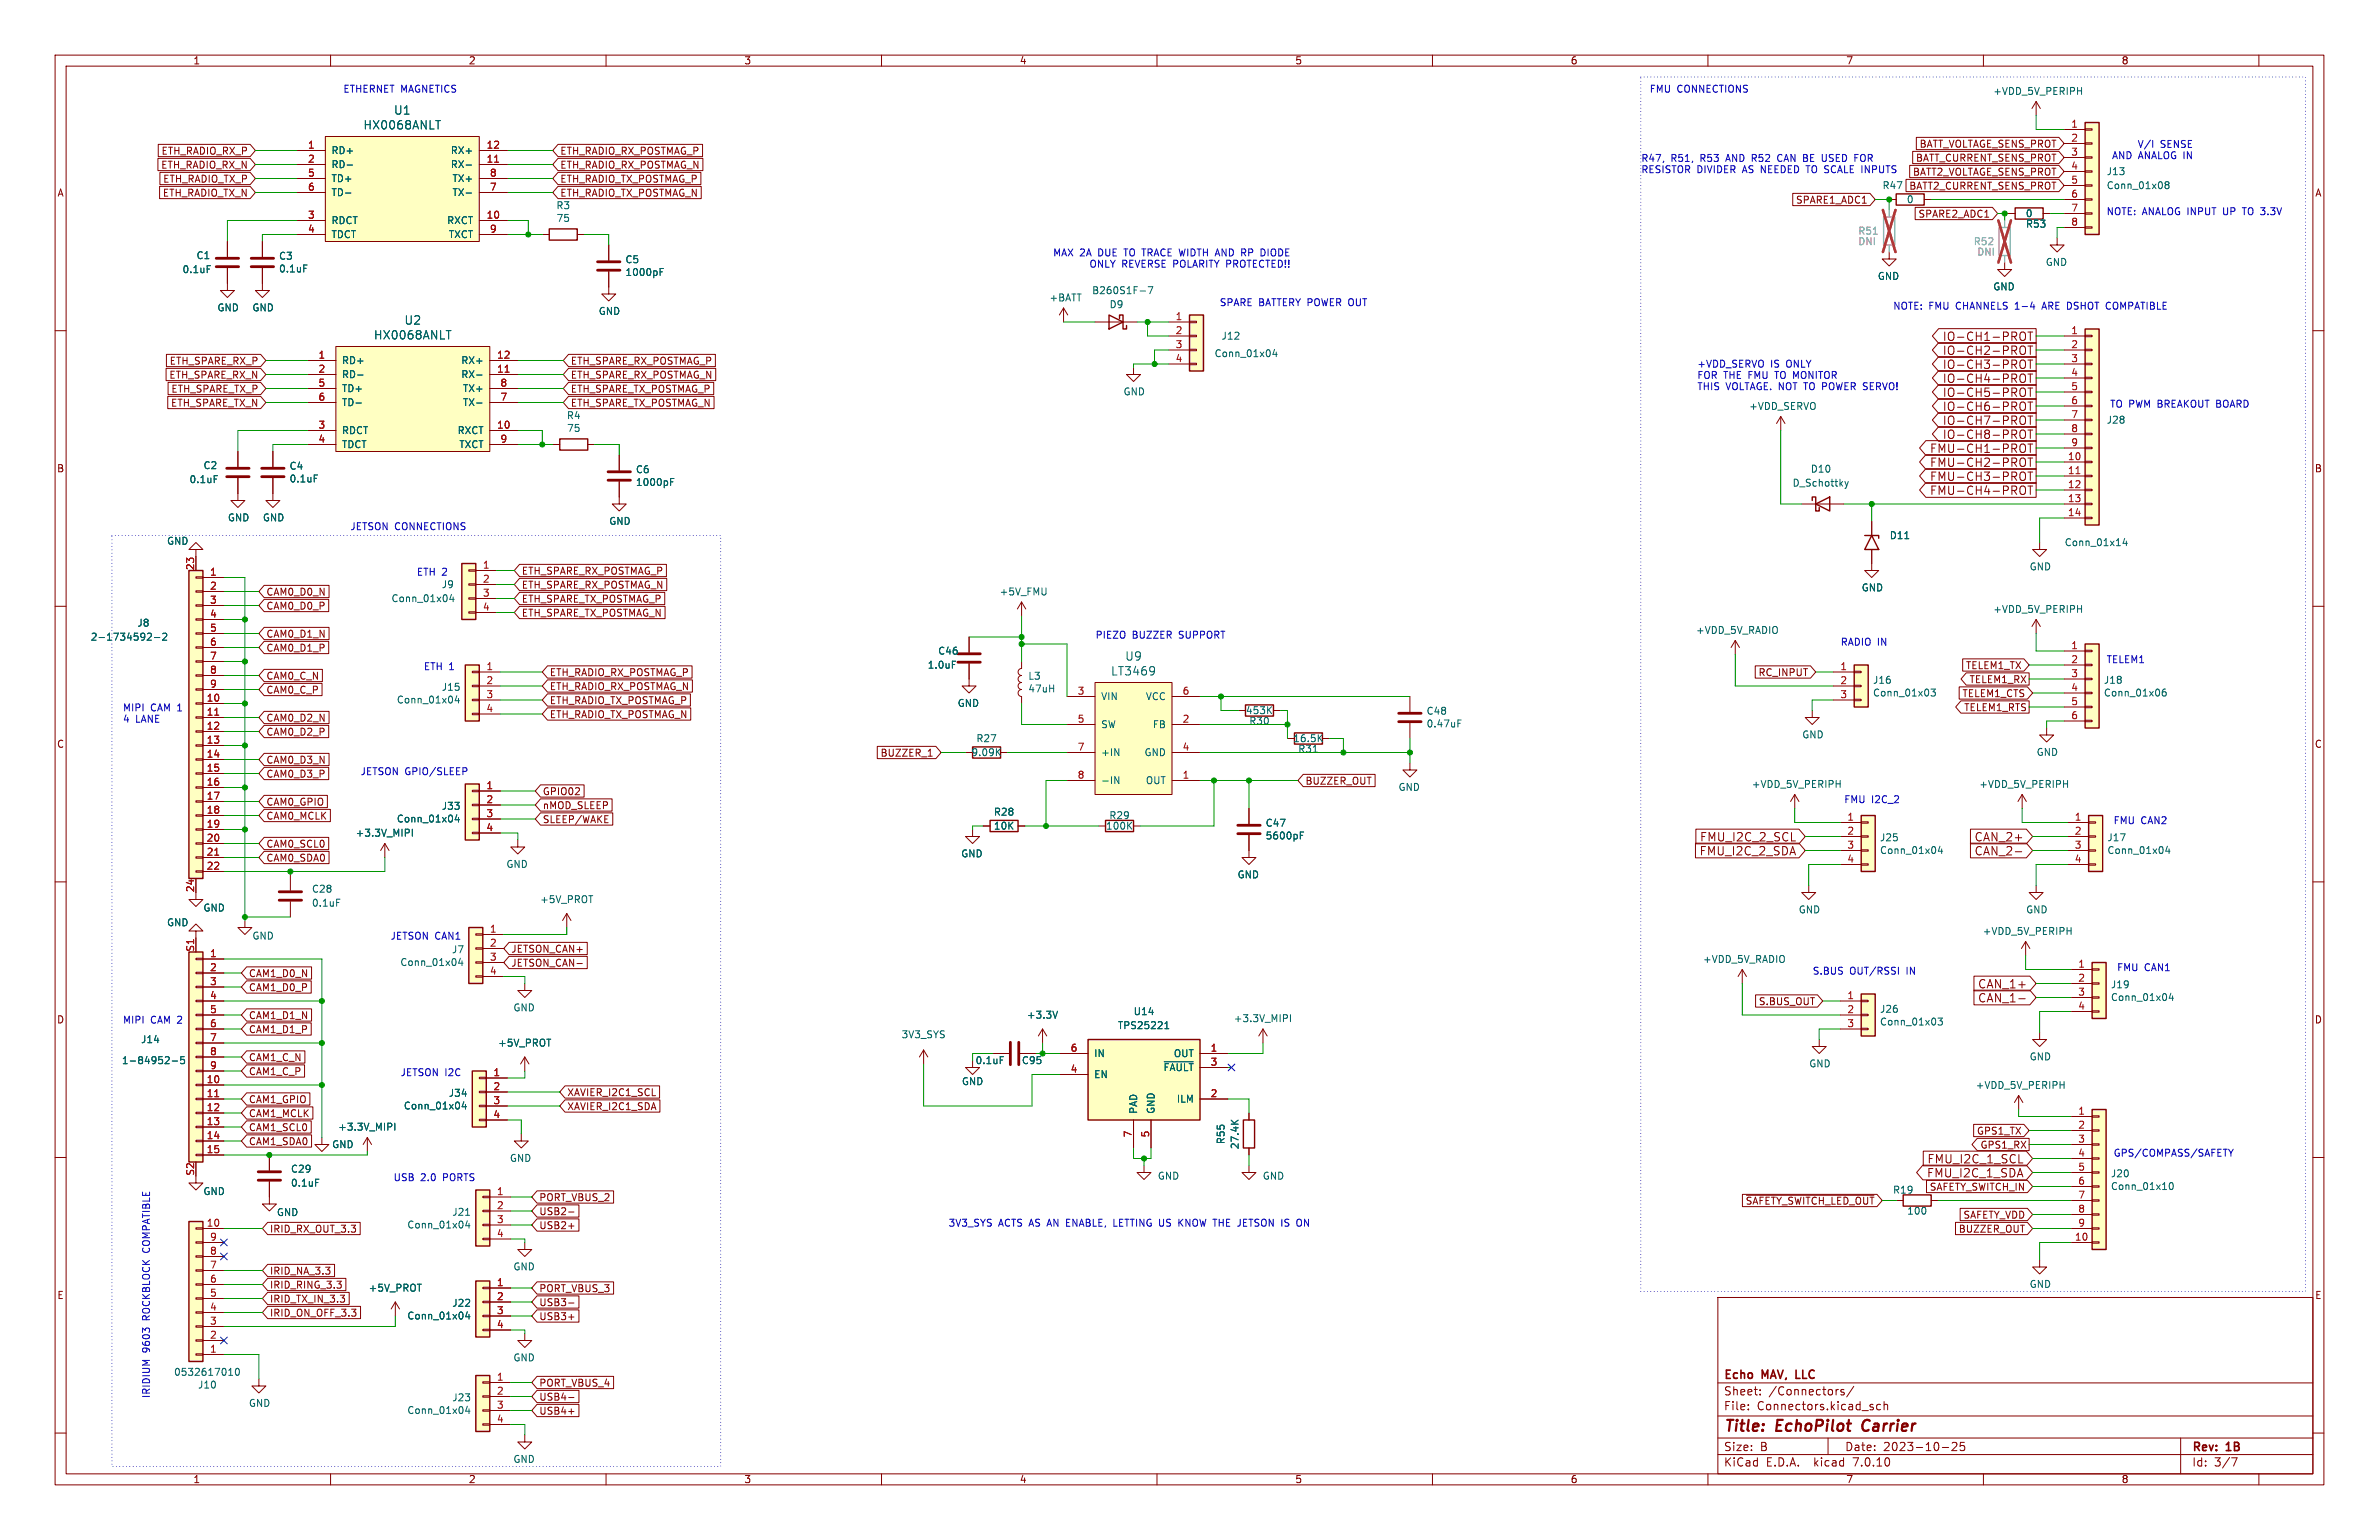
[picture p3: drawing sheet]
<svg xmlns="http://www.w3.org/2000/svg" width="432mm" height="279mm" viewBox="0 0 432 279" stroke-linecap="round" stroke-linejoin="round" font-family="sans-serif">
<defs><g id="words">
<g font-size="2.8" fill="#840000">
<text x="312.8" y="260.3">Title:</text>
<text x="322.5" y="260.3">EchoPilot</text>
<text x="338.9" y="260.3">Carrier</text>
</g>
<g font-size="2.1" fill="#006464">
<text x="65.9" y="23.7">HX0068ANLT</text>
<text x="71.4" y="21">U1</text>
<text x="73.3" y="59.1">U2</text>
<text x="67.8" y="61.8">HX0068ANLT</text>
<text x="201.6" y="122.8">LT3469</text>
<text x="204.1" y="120.1">U9</text>
</g>
<g font-size="2.1" fill="#840000">
<text x="352.6" y="62.1">IO-CH1-PROT</text>
<text x="352.6" y="64.6">IO-CH2-PROT</text>
<text x="352.6" y="67.1">IO-CH3-PROT</text>
<text x="352.6" y="69.7">IO-CH4-PROT</text>
<text x="352.6" y="74.8">IO-CH6-PROT</text>
<text x="352.6" y="72.2">IO-CH5-PROT</text>
<text x="352.6" y="77.3">IO-CH7-PROT</text>
<text x="350.2" y="82.4">FMU-CH1-PROT</text>
<text x="352.6" y="79.8">IO-CH8-PROT</text>
<text x="350.2" y="84.9">FMU-CH2-PROT</text>
<text x="350.2" y="87.5">FMU-CH3-PROT</text>
<text x="350.2" y="90">FMU-CH4-PROT</text>
<text x="308.4" y="155.4">FMU_I2C_2_SDA</text>
<text x="308.5" y="152.9">FMU_I2C_2_SCL</text>
<text x="358.3" y="152.9">CAN_2+</text>
<text x="358.3" y="155.4">CAN_2-</text>
<text x="359" y="179.5">CAN_1+</text>
<text x="359" y="182.1">CAN_1-</text>
<text x="349.7" y="213.8">FMU_I2C_1_SDA</text>
<text x="349.8" y="211.3">FMU_I2C_1_SCL</text>
<text x="312.8" y="250.6">Echo</text>
<text x="319.9" y="250.6">MAV,</text>
<text x="326.6" y="250.6">LLC</text>
<text x="312.8" y="256.1">File:</text>
<text x="312.8" y="253.4">Sheet:</text>
<text x="318.9" y="256.1">Connectors.kicad_sch</text>
<text x="321" y="253.4">/Connectors/</text>
<text x="312.8" y="263.5">Size:</text>
<text x="319.5" y="263.5">B</text>
<text x="334.8" y="263.5">Date:</text>
<text x="341.8" y="263.5">2023-10-25</text>
<text x="397.8" y="263.7">Rev:</text>
<text x="404.2" y="263.7">1B</text>
<text x="312.8" y="266.3">KiCad</text>
<text x="320.5" y="266.3">E.D.A.</text>
<text x="329.4" y="266.3">kicad</text>
<text x="336.6" y="266.3">7.0.10</text>
<text x="397.8" y="266.3">Id:</text>
<text x="401.9" y="266.3">3/7</text>
</g>
<g font-size="1.8" fill="#840000">
<text x="35" y="11.9">1</text>
<text x="85" y="11.9">2</text>
<text x="135" y="11.9">3</text>
<text x="185" y="11.9">4</text>
<text x="235" y="11.9">5</text>
<text x="285" y="11.9">6</text>
<text x="335" y="11.9">7</text>
<text x="385" y="11.9">8</text>
<text x="29.2" y="28.3">ETH_RADIO_RX_P</text>
<text x="101.6" y="28.3">ETH_RADIO_RX_POSTMAG_P</text>
<text x="347.7" y="29.5">BATT_CURRENT_SENS_PROT</text>
<text x="348.3" y="27">BATT_VOLTAGE_SENS_PROT</text>
<text x="10.3" y="35.9">A</text>
<text x="29.2" y="30.8">ETH_RADIO_RX_N</text>
<text x="29.5" y="35.9">ETH_RADIO_TX_N</text>
<text x="29.5" y="33.3">ETH_RADIO_TX_P</text>
<text x="101.6" y="33.3">ETH_RADIO_TX_POSTMAG_P</text>
<text x="101.6" y="35.9">ETH_RADIO_TX_POSTMAG_N</text>
<text x="101.6" y="30.8">ETH_RADIO_RX_POSTMAG_N</text>
<text x="346.4" y="34.6">BATT2_CURRENT_SENS_PROT</text>
<text x="347.1" y="32.1">BATT2_VOLTAGE_SENS_PROT</text>
<text x="420.1" y="35.9">A</text>
<text x="325.9" y="37.1">SPARE1_ADC1</text>
<text x="348.1" y="39.7">SPARE2_ADC1</text>
<text x="30.6" y="68.9">ETH_SPARE_RX_N</text>
<text x="30.7" y="66.4">ETH_SPARE_RX_P</text>
<text x="31" y="71.4">ETH_SPARE_TX_P</text>
<text x="103.5" y="66.4">ETH_SPARE_RX_POSTMAG_P</text>
<text x="103.5" y="71.4">ETH_SPARE_TX_POSTMAG_P</text>
<text x="103.5" y="68.9">ETH_SPARE_RX_POSTMAG_N</text>
<text x="30.9" y="74">ETH_SPARE_TX_N</text>
<text x="103.5" y="74">ETH_SPARE_TX_POSTMAG_N</text>
<text x="10.3" y="85.9">B</text>
<text x="420.1" y="85.9">B</text>
<text x="94.6" y="107">ETH_SPARE_RX_POSTMAG_N</text>
<text x="94.6" y="104.5">ETH_SPARE_RX_POSTMAG_P</text>
<text x="48.3" y="108.3">CAM0_D0_N</text>
<text x="48.3" y="110.8">CAM0_D0_P</text>
<text x="94.6" y="112.1">ETH_SPARE_TX_POSTMAG_N</text>
<text x="94.6" y="109.5">ETH_SPARE_TX_POSTMAG_P</text>
<text x="48.3" y="118.4">CAM0_D1_P</text>
<text x="48.3" y="115.9">CAM0_D1_N</text>
<text x="48.3" y="123.5">CAM0_C_N</text>
<text x="99.7" y="122.9">ETH_RADIO_RX_POSTMAG_P</text>
<text x="99.7" y="125.4">ETH_RADIO_RX_POSTMAG_N</text>
<text x="319.1" y="122.9">RC_INPUT</text>
<text x="356.7" y="121.6">TELEM1_TX</text>
<text x="357.4" y="124.1">TELEM1_RX</text>
<text x="48.3" y="131.1">CAM0_D2_N</text>
<text x="48.3" y="126">CAM0_C_P</text>
<text x="99.7" y="128">ETH_RADIO_TX_POSTMAG_P</text>
<text x="99.7" y="130.5">ETH_RADIO_TX_POSTMAG_N</text>
<text x="356.1" y="126.7">TELEM1_CTS</text>
<text x="356.4" y="129.2">TELEM1_RTS</text>
<text x="10.3" y="135.9">C</text>
<text x="48.3" y="133.7">CAM0_D2_P</text>
<text x="159.7" y="137.5">BUZZER_1</text>
<text x="420.1" y="135.9">C</text>
<text x="48.3" y="141.3">CAM0_D3_P</text>
<text x="48.3" y="138.7">CAM0_D3_N</text>
<text x="236.9" y="142.6">BUZZER_OUT</text>
<text x="48.3" y="146.4">CAM0_GPIO</text>
<text x="48.3" y="148.9">CAM0_MCLK</text>
<text x="98.4" y="149.5">SLEEP/WAKE</text>
<text x="98.4" y="147">nMOD_SLEEP</text>
<text x="98.4" y="144.5">GPIO02</text>
<text x="48.3" y="154">CAM0_SCL0</text>
<text x="48.3" y="156.5">CAM0_SDA0</text>
<text x="92.7" y="173">JETSON_CAN+</text>
<text x="45.1" y="177.5">CAM1_D0_N</text>
<text x="92.7" y="175.6">JETSON_CAN-</text>
<text x="10.3" y="185.9">D</text>
<text x="45.1" y="185.1">CAM1_D1_N</text>
<text x="45.1" y="180">CAM1_D0_P</text>
<text x="319.1" y="182.6">S.BUS_OUT</text>
<text x="420.1" y="185.9">D</text>
<text x="45.1" y="187.6">CAM1_D1_P</text>
<text x="45.1" y="192.7">CAM1_C_N</text>
<text x="45.1" y="195.3">CAM1_C_P</text>
<text x="45.1" y="202.9">CAM1_MCLK</text>
<text x="45.1" y="200.3">CAM1_GPIO</text>
<text x="102.9" y="201.6">XAVIER_I2C1_SDA</text>
<text x="102.9" y="199.1">XAVIER_I2C1_SCL</text>
<text x="45.1" y="208">CAM1_SDA0</text>
<text x="45.1" y="205.4">CAM1_SCL0</text>
<text x="358.7" y="206.1">GPS1_TX</text>
<text x="359.4" y="208.6">GPS1_RX</text>
<text x="97.8" y="220.7">USB2-</text>
<text x="97.8" y="218.1">PORT_VBUS_2</text>
<text x="316.8" y="218.8">~{SAFETY_SWITCH_LED_OUT}</text>
<text x="350.2" y="216.2">SAFETY_SWITCH_IN</text>
<text x="356.3" y="221.3">SAFETY_VDD</text>
<text x="48.9" y="223.8">IRID_RX_OUT_3.3</text>
<text x="97.8" y="223.2">USB2+</text>
<text x="355.4" y="223.8">BUZZER_OUT</text>
<text x="48.9" y="231.5">IRID_NA_3.3</text>
<text x="48.9" y="234">IRID_RING_3.3</text>
<text x="10.3" y="235.9">E</text>
<text x="48.9" y="236.5">IRID_TX_IN_3.3</text>
<text x="48.9" y="239.1">IRID_ON_OFF_3.3</text>
<text x="97.8" y="239.7">USB3+</text>
<text x="97.8" y="237.2">USB3-</text>
<text x="97.8" y="234.6">PORT_VBUS_3</text>
<text x="420.1" y="235.9">E</text>
<text x="97.8" y="251.8">PORT_VBUS_4</text>
<text x="97.8" y="254.3">USB4-</text>
<text x="97.8" y="256.9">USB4+</text>
<text x="35" y="269.3">1</text>
<text x="85" y="269.3">2</text>
<text x="135" y="269.3">3</text>
<text x="185" y="269.3">4</text>
<text x="235" y="269.3">5</text>
<text x="285" y="269.3">6</text>
<text x="335" y="269.3">7</text>
<text x="385" y="269.3">8</text>
</g>
<g font-size="1.8" fill="#0000c2">
<text x="62.2" y="16.9">ETHERNET MAGNETICS</text>
<text x="299.3" y="16.9">FMU CONNECTIONS</text>
<text x="297.8" y="29.5">R47,</text>
<text x="303.3" y="29.5">R51,</text>
<text x="308.7" y="29.5">R53</text>
<text x="313.6" y="29.5">AND R52</text>
<text x="323.3" y="29.5">CAN BE USED FOR</text>
<text x="383.2" y="29">AND ANALOG IN</text>
<text x="387.9" y="26.9">V/I</text>
<text x="392.1" y="26.9">SENSE</text>
<text x="297.8" y="31.5">RESISTOR DIVIDER</text>
<text x="316.4" y="31.5">AS NEEDED TO SCALE INPUTS</text>
<text x="382.3" y="39.1">NOTE: ANALOG INPUT</text>
<text x="403.8" y="39.1">UP</text>
<text x="407.6" y="39.1">TO 3.3V</text>
<text x="191.1" y="46.6">MAX 2A</text>
<text x="199.4" y="46.6">DUE TO TRACE WIDTH AND RP</text>
<text x="230.1" y="46.6">DIODE</text>
<text x="197.6" y="48.6">ONLY REVERSE POLARITY PROTECTED!!</text>
<text x="221.3" y="55.6">SPARE BATTERY POWER OUT</text>
<text x="343.5" y="56.3">NOTE: FMU CHANNELS</text>
<text x="366" y="56.3">1-4</text>
<text x="371.2" y="56.3">ARE DSHOT COMPATIBLE</text>
<text x="308" y="66.8">+VDD_SERVO</text>
<text x="308" y="68.8">FOR THE FMU TO MONITOR</text>
<text x="308" y="70.9">THIS</text>
<text x="313.3" y="70.9">VOLTAGE. NOT TO POWER SERVO!</text>
<text x="321.4" y="66.8">IS</text>
<text x="324.3" y="66.8">ONLY</text>
<text x="382.9" y="74">TO PWM BREAKOUT BOARD</text>
<text x="63.5" y="96.3">JETSON CONNECTIONS</text>
<text x="75.6" y="104.5">ETH 2</text>
<text x="198.8" y="116">PIEZO</text>
<text x="205.5" y="116">BUZZER</text>
<text x="214.1" y="116">SUPPORT</text>
<text x="334" y="117.2">RADIO IN</text>
<text x="76.8" y="121.7">ETH 1</text>
<text x="382.3" y="120.4">TELEM1</text>
<text x="22.2" y="129.2">MIPI</text>
<text x="22.2" y="131.2">4</text>
<text x="24.6" y="131.2">LANE</text>
<text x="27.3" y="129.2">CAM 1</text>
<text x="65.4" y="140.7">JETSON GPIO/SLEEP</text>
<text x="334.6" y="145.8">FMU I2C_2</text>
<text x="383.5" y="149.6">FMU CAN2</text>
<text x="70.8" y="170.6">JETSON CAN1</text>
<text x="328.9" y="176.9">S.BUS</text>
<text x="335.7" y="176.9">OUT/RSSI</text>
<text x="346.1" y="176.9">IN</text>
<text x="384.2" y="176.3">FMU CAN1</text>
<text x="22.2" y="185.8">MIPI</text>
<text x="27.3" y="185.8">CAM 2</text>
<text x="72.6" y="195.3">JETSON I2C</text>
<text x="383.5" y="209.9">GPS/COMPASS/SAFETY</text>
<text x="71.3" y="214.4">USB</text>
<text x="76.3" y="214.4">2.0</text>
<text x="80.5" y="214.4">PORTS</text>
<text x="27.3" y="227" transform="rotate(-90 27.3 227)">COMPATIBLE</text>
<text x="172.1" y="222.6">3V3_SYS</text>
<text x="181.2" y="222.6">ACTS AS AN ENABLE,</text>
<text x="202.8" y="222.6">LETTING US</text>
<text x="215" y="222.6">KNOW THE JETSON IS</text>
<text x="237.3" y="222.6">ON</text>
<text x="27.3" y="239.4" transform="rotate(-90 27.3 239.4)">ROCKBLOCK</text>
<text x="27.3" y="245.4" transform="rotate(-90 27.3 245.4)">9603</text>
<text x="27.3" y="253.8" transform="rotate(-90 27.3 253.8)">IRIDIUM</text>
</g>
<g font-size="1.8" fill="#006464">
<text x="361.7" y="17.4">+VDD_5V_PERIPH</text>
<text x="60.1" y="28.2">RD+</text>
<text x="81.7" y="28.2">RX+</text>
<text x="60.1" y="30.7">RD-</text>
<text x="60.1" y="33.2">TD+</text>
<text x="60.1" y="35.8">TD-</text>
<text x="81.7" y="30.7">RX-</text>
<text x="82" y="35.8">TX-</text>
<text x="82" y="33.2">TX+</text>
<text x="341.6" y="34.5">R47</text>
<text x="382.3" y="32">J13</text>
<text x="382.3" y="34.5">Conn_01x08</text>
<text x="60.1" y="40.9">RDCT</text>
<text x="81.1" y="40.9">RXCT</text>
<text x="100.9" y="38.2">R3</text>
<text x="100.9" y="40.5">75</text>
<text x="346" y="37.1">0</text>
<text x="367.6" y="39.6">0</text>
<text x="367.6" y="41.5">R53</text>
<text x="35.6" y="47.2">C1</text>
<text x="50.6" y="47.3">C3</text>
<text x="60.1" y="43.4">TDCT</text>
<text x="81.4" y="43.4">TXCT</text>
<text x="113.4" y="48">C5</text>
<text x="33" y="49.8">0.1uF</text>
<text x="50.6" y="49.6">0.1uF</text>
<text x="113.4" y="50.3">1000pF</text>
<text x="198.1" y="53.6">B260S1F-7</text>
<text x="340.7" y="51">GND</text>
<text x="361.7" y="52.9">GND</text>
<text x="371.2" y="48.4">GND</text>
<text x="39.4" y="56.7">GND</text>
<text x="45.7" y="56.7">GND</text>
<text x="108.6" y="57.3">GND</text>
<text x="190.4" y="54.9">+BATT</text>
<text x="201.3" y="56.1">D9</text>
<text x="220.4" y="65">Conn_01x04</text>
<text x="221.6" y="61.8">J12</text>
<text x="62" y="66.3">RD+</text>
<text x="62" y="68.8">RD-</text>
<text x="62" y="71.3">TD+</text>
<text x="83.6" y="68.8">RX-</text>
<text x="83.6" y="66.3">RX+</text>
<text x="83.9" y="71.3">TX+</text>
<text x="203.8" y="71.9">GND</text>
<text x="62" y="73.9">TD-</text>
<text x="83.9" y="73.9">TX-</text>
<text x="102.8" y="76.3">R4</text>
<text x="317.4" y="74.6">+VDD_SERVO</text>
<text x="382.3" y="77.1">J28</text>
<text x="62" y="79">RDCT</text>
<text x="62" y="81.5">TDCT</text>
<text x="83" y="79">RXCT</text>
<text x="83.3" y="81.5">TXCT</text>
<text x="102.8" y="78.6">75</text>
<text x="34.3" y="87.9">0.1uF</text>
<text x="36.8" y="85.3">C2</text>
<text x="52.5" y="85.4">C4</text>
<text x="52.5" y="87.7">0.1uF</text>
<text x="115.3" y="86.1">C6</text>
<text x="115.3" y="88.4">1000pF</text>
<text x="325.3" y="88.5">D_Schottky</text>
<text x="328.6" y="86">D10</text>
<text x="41.3" y="94.8">GND</text>
<text x="47.6" y="94.8">GND</text>
<text x="110.5" y="95.4">GND</text>
<text x="30.2" y="99">GND</text>
<text x="342.9" y="98">D11</text>
<text x="374.7" y="99.3">Conn_01x14</text>
<text x="80.1" y="106.9">J9</text>
<text x="337.8" y="107.5">GND</text>
<text x="368.3" y="103.7">GND</text>
<text x="24.8" y="113.9">J8</text>
<text x="71" y="109.4">Conn_01x04</text>
<text x="181.3" y="108.2">+5V_FMU</text>
<text x="361.7" y="111.4">+VDD_5V_PERIPH</text>
<text x="16.4" y="116.4">2-1734592-2</text>
<text x="170.2" y="119">C46</text>
<text x="307.7" y="115.2">+VDD_5V_RADIO</text>
<text x="80.1" y="125.5">J15</text>
<text x="168.3" y="121.5">1.0uF</text>
<text x="186.5" y="125.8">47uH</text>
<text x="186.5" y="123.5">L3</text>
<text x="339.9" y="124.3">J16</text>
<text x="381.8" y="124.3">J18</text>
<text x="71.9" y="127.8">Conn_01x04</text>
<text x="173.7" y="128.4">GND</text>
<text x="199.8" y="127.2">VIN</text>
<text x="207.9" y="127.2">VCC</text>
<text x="226" y="129.8">453K</text>
<text x="226.7" y="131.7">R30</text>
<text x="258.8" y="129.9">C48</text>
<text x="339.9" y="126.6">Conn_01x03</text>
<text x="381.8" y="126.6">Conn_01x06</text>
<text x="176.2" y="137.4">9.09K</text>
<text x="177.1" y="134.8">R27</text>
<text x="199.8" y="132.3">SW</text>
<text x="199.8" y="137.4">+IN</text>
<text x="207.6" y="137.4">GND</text>
<text x="209.1" y="132.3">FB</text>
<text x="234.6" y="134.8">16.5K</text>
<text x="235.5" y="136.8">R31</text>
<text x="258.8" y="132.2">0.47uF</text>
<text x="327" y="134.2">GND</text>
<text x="369.6" y="137.3">GND</text>
<text x="199.8" y="142.5">-IN</text>
<text x="207.9" y="142.5">OUT</text>
<text x="253.7" y="143.7">GND</text>
<text x="317.9" y="143.2">+VDD_5V_PERIPH</text>
<text x="359.1" y="143.2">+VDD_5V_PERIPH</text>
<text x="71.9" y="149.4">Conn_01x04</text>
<text x="80.1" y="147.1">J33</text>
<text x="180.3" y="148.2">R28</text>
<text x="201.3" y="148.8">R29</text>
<text x="64.5" y="152">+3.3V_MIPI</text>
<text x="174.4" y="155.8">GND</text>
<text x="180.3" y="150.7">10K</text>
<text x="200.6" y="150.7">100K</text>
<text x="229.6" y="150.2">C47</text>
<text x="229.6" y="152.5">5600pF</text>
<text x="341.1" y="152.8">J25</text>
<text x="341.1" y="155.1">Conn_01x04</text>
<text x="382.4" y="152.8">J17</text>
<text x="382.4" y="155.1">Conn_01x04</text>
<text x="91.8" y="157.7">GND</text>
<text x="224.5" y="159.6">GND</text>
<text x="36.8" y="165.6">GND</text>
<text x="56.5" y="162.2">C28</text>
<text x="56.5" y="164.7">0.1uF</text>
<text x="97.9" y="164.1">+5V_PROT</text>
<text x="326.4" y="165.9">GND</text>
<text x="367.7" y="165.9">GND</text>
<text x="30.2" y="168.2">GND</text>
<text x="45.7" y="170.7">GND</text>
<text x="81.9" y="173.2">J7</text>
<text x="359.8" y="169.8">+VDD_5V_PERIPH</text>
<text x="72.6" y="175.5">Conn_01x04</text>
<text x="309" y="174.9">+VDD_5V_RADIO</text>
<text x="383" y="179.5">J19</text>
<text x="93.1" y="183.7">GND</text>
<text x="186.3" y="185">+3.3V</text>
<text x="205.7" y="184.4">U14</text>
<text x="223.8" y="185.6">+3.3V_MIPI</text>
<text x="341.1" y="183.9">J26</text>
<text x="383" y="181.8">Conn_01x04</text>
<text x="25.5" y="189.5">J14</text>
<text x="90.3" y="190.1">+5V_PROT</text>
<text x="163.5" y="188.6">3V3_SYS</text>
<text x="198.5" y="192">IN</text>
<text x="202.8" y="186.9">TPS25221</text>
<text x="213" y="192">OUT</text>
<text x="341.1" y="186.3">Conn_01x03</text>
<text x="22" y="193.3">1-84952-5</text>
<text x="174.5" y="197.1">GND</text>
<text x="177" y="193.3">0.1uF</text>
<text x="185.4" y="193.3">C95</text>
<text x="198.5" y="195.8">EN</text>
<text x="211.1" y="194.5">~{FAULT}</text>
<text x="328.3" y="193.9">GND</text>
<text x="358.5" y="197.8">+VDD_5V_PERIPH</text>
<text x="368.3" y="192.6">GND</text>
<text x="73.2" y="201.5">Conn_01x04</text>
<text x="81.4" y="199.2">J34</text>
<text x="206.6" y="202.2" transform="rotate(-90 206.6 202.2)">PAD</text>
<text x="209.8" y="202.2" transform="rotate(-90 209.8 202.2)">GND</text>
<text x="213.5" y="200.3">ILM</text>
<text x="60.2" y="208.5">GND</text>
<text x="61.3" y="205.3">+3.3V_MIPI</text>
<text x="222.5" y="207.7" transform="rotate(-90 222.5 207.7)">R55</text>
<text x="225" y="208.6" transform="rotate(-90 225 208.6)">27.4K</text>
<text x="52.7" y="213">C29</text>
<text x="52.7" y="215.5">0.1uF</text>
<text x="92.5" y="211">GND</text>
<text x="210.1" y="214.2">GND</text>
<text x="229.1" y="214.2">GND</text>
<text x="383" y="213.8">J20</text>
<text x="36.8" y="217">GND</text>
<text x="50.2" y="220.8">GND</text>
<text x="82" y="220.8">J21</text>
<text x="343.5" y="216.8">R19</text>
<text x="346.1" y="220.6">100</text>
<text x="383" y="216.1">Conn_01x10</text>
<text x="73.8" y="223.1">Conn_01x04</text>
<text x="93.1" y="230.7">GND</text>
<text x="368.3" y="233.9">GND</text>
<text x="66.8" y="234.5">+5V_PROT</text>
<text x="73.8" y="239.6">Conn_01x04</text>
<text x="82" y="237.3">J22</text>
<text x="31.5" y="249.8">0532617010</text>
<text x="93.1" y="247.2">GND</text>
<text x="35.8" y="252.1">J10</text>
<text x="45.1" y="255.4">GND</text>
<text x="73.8" y="256.7">Conn_01x04</text>
<text x="82" y="254.4">J23</text>
<text x="93.1" y="265.6">GND</text>
</g>
<g font-size="1.8" fill="#a90000">
<text x="375.8" y="23.2">1</text>
<text x="55.8" y="27.1">1</text>
<text x="55.8" y="29.6">2</text>
<text x="88.2" y="29.6">11</text>
<text x="88.2" y="27.1">12</text>
<text x="375.8" y="25.8">2</text>
<text x="375.8" y="28.3">3</text>
<text x="55.8" y="32.1">5</text>
<text x="55.8" y="34.7">6</text>
<text x="88.8" y="34.7">7</text>
<text x="88.8" y="32.1">8</text>
<text x="375.8" y="30.9">4</text>
<text x="375.8" y="33.4">5</text>
<text x="375.8" y="35.9">6</text>
<text x="55.8" y="39.8">3</text>
<text x="88.2" y="39.8">10</text>
<text x="375.8" y="38.5">7</text>
<text x="375.8" y="41">8</text>
<text x="55.8" y="42.3">4</text>
<text x="88.8" y="42.3">9</text>
<text x="213.3" y="58.2">1</text>
<text x="57.7" y="65.2">1</text>
<text x="90.1" y="65.2">12</text>
<text x="213.3" y="60.7">2</text>
<text x="213.3" y="63.2">3</text>
<text x="213.3" y="65.8">4</text>
<text x="375.8" y="60.7">1</text>
<text x="375.8" y="63.2">2</text>
<text x="375.8" y="65.8">3</text>
<text x="57.7" y="67.7">2</text>
<text x="57.7" y="70.2">5</text>
<text x="90.1" y="67.7">11</text>
<text x="90.7" y="70.2">8</text>
<text x="375.8" y="68.3">4</text>
<text x="375.8" y="70.9">5</text>
<text x="57.7" y="77.9">3</text>
<text x="57.7" y="72.8">6</text>
<text x="90.1" y="77.9">10</text>
<text x="90.7" y="72.8">7</text>
<text x="375.8" y="73.4">6</text>
<text x="375.8" y="75.9">7</text>
<text x="57.7" y="80.4">4</text>
<text x="90.7" y="80.4">9</text>
<text x="375.2" y="83.6">10</text>
<text x="375.8" y="78.5">8</text>
<text x="375.8" y="81">9</text>
<text x="375.2" y="86.1">11</text>
<text x="375.2" y="88.6">12</text>
<text x="375.2" y="91.2">13</text>
<text x="375.2" y="93.7">14</text>
<text x="35.3" y="103.5" transform="rotate(-90 35.3 103.5)">23</text>
<text x="38" y="104.5">1</text>
<text x="38" y="107.1">2</text>
<text x="87.6" y="103.3">1</text>
<text x="87.6" y="105.8">2</text>
<text x="38" y="109.6">3</text>
<text x="38" y="112.1">4</text>
<text x="87.6" y="108.3">3</text>
<text x="87.6" y="110.9">4</text>
<text x="38" y="114.7">5</text>
<text x="38" y="117.2">6</text>
<text x="38" y="119.8">7</text>
<text x="375.8" y="117.9">1</text>
<text x="38" y="122.3">8</text>
<text x="38" y="124.8">9</text>
<text x="88.2" y="121.7">1</text>
<text x="88.2" y="124.2">2</text>
<text x="333.9" y="121.7">1</text>
<text x="333.9" y="124.2">2</text>
<text x="375.8" y="120.4">2</text>
<text x="375.8" y="122.9">3</text>
<text x="375.8" y="125.5">4</text>
<text x="37.4" y="127.4">10</text>
<text x="37.4" y="129.9">11</text>
<text x="88.2" y="126.7">3</text>
<text x="88.2" y="129.3">4</text>
<text x="195.5" y="126.1">3</text>
<text x="195.5" y="131.2">5</text>
<text x="214.6" y="131.2">2</text>
<text x="214.6" y="126.1">6</text>
<text x="333.9" y="126.7">3</text>
<text x="375.8" y="128">5</text>
<text x="375.8" y="130.6">6</text>
<text x="37.4" y="132.5">12</text>
<text x="37.4" y="135">13</text>
<text x="37.4" y="137.5">14</text>
<text x="195.5" y="136.3">7</text>
<text x="214.6" y="136.3">4</text>
<text x="37.4" y="140.1">15</text>
<text x="37.4" y="142.6">16</text>
<text x="88.2" y="143.3">1</text>
<text x="195.5" y="141.4">8</text>
<text x="214.6" y="141.4">1</text>
<text x="37.4" y="145.2">17</text>
<text x="37.4" y="147.7">18</text>
<text x="88.2" y="145.8">2</text>
<text x="88.2" y="148.3">3</text>
<text x="335.2" y="149">1</text>
<text x="376.5" y="149">1</text>
<text x="37.4" y="150.2">19</text>
<text x="37.4" y="152.8">20</text>
<text x="37.4" y="155.3">21</text>
<text x="88.2" y="150.9">4</text>
<text x="335.2" y="151.5">2</text>
<text x="335.2" y="154.1">3</text>
<text x="376.5" y="151.5">2</text>
<text x="376.5" y="154.1">3</text>
<text x="35.3" y="162" transform="rotate(-90 35.3 162)">24</text>
<text x="37.4" y="157.9">22</text>
<text x="335.2" y="156.6">4</text>
<text x="376.5" y="156.6">4</text>
<text x="35.3" y="172.8" transform="rotate(-90 35.3 172.8)">S1</text>
<text x="38" y="173.7">1</text>
<text x="88.8" y="169.3">1</text>
<text x="88.8" y="171.8">2</text>
<text x="38" y="176.3">2</text>
<text x="38" y="178.8">3</text>
<text x="88.8" y="174.4">3</text>
<text x="88.8" y="176.9">4</text>
<text x="377.1" y="175.6">1</text>
<text x="377.1" y="178.2">2</text>
<text x="38" y="181.4">4</text>
<text x="38" y="183.9">5</text>
<text x="335.2" y="181.4">1</text>
<text x="335.2" y="183.9">2</text>
<text x="377.1" y="180.7">3</text>
<text x="377.1" y="183.3">4</text>
<text x="38" y="186.4">6</text>
<text x="38" y="189">7</text>
<text x="38" y="191.5">8</text>
<text x="194.2" y="190.9">6</text>
<text x="219.6" y="190.9">1</text>
<text x="335.2" y="186.4">3</text>
<text x="37.4" y="196.6">10</text>
<text x="38" y="194.1">9</text>
<text x="89.5" y="195.3">1</text>
<text x="89.5" y="197.9">2</text>
<text x="194.2" y="194.7">4</text>
<text x="219.6" y="193.4">3</text>
<text x="37.4" y="199.1">11</text>
<text x="37.4" y="201.7">12</text>
<text x="89.5" y="200.4">3</text>
<text x="89.5" y="202.9">4</text>
<text x="219.6" y="199.1">2</text>
<text x="377.1" y="202.3">1</text>
<text x="37.4" y="204.2">13</text>
<text x="37.4" y="206.8">14</text>
<text x="37.4" y="209.3">15</text>
<text x="205.5" y="206.4" transform="rotate(-90 205.5 206.4)">7</text>
<text x="208.7" y="206.4" transform="rotate(-90 208.7 206.4)">5</text>
<text x="377.1" y="204.9">2</text>
<text x="377.1" y="207.4">3</text>
<text x="377.1" y="209.9">4</text>
<text x="35.3" y="213.4" transform="rotate(-90 35.3 213.4)">S2</text>
<text x="377.1" y="212.5">5</text>
<text x="377.1" y="215">6</text>
<text x="90.1" y="216.9">1</text>
<text x="90.1" y="219.5">2</text>
<text x="90.1" y="222">3</text>
<text x="377.1" y="217.6">7</text>
<text x="377.1" y="220.1">8</text>
<text x="37.4" y="222.6">10</text>
<text x="38" y="227.7">8</text>
<text x="38" y="225.2">9</text>
<text x="90.1" y="224.5">4</text>
<text x="376.5" y="225.2">10</text>
<text x="377.1" y="222.6">9</text>
<text x="38" y="232.8">6</text>
<text x="38" y="230.3">7</text>
<text x="90.1" y="233.4">1</text>
<text x="38" y="237.9">4</text>
<text x="38" y="235.3">5</text>
<text x="90.1" y="236">2</text>
<text x="90.1" y="238.5">3</text>
<text x="38" y="245.5">1</text>
<text x="38" y="243">2</text>
<text x="38" y="240.4">3</text>
<text x="90.1" y="241">4</text>
<text x="90.1" y="250.6">1</text>
<text x="90.1" y="253.1">2</text>
<text x="90.1" y="255.7">3</text>
<text x="90.1" y="258.2">4</text>
</g>
<g font-size="1.8" fill="#989898">
<text x="337.2" y="42.8">R51</text>
<text x="337.2" y="44.7">DNI</text>
<text x="358.2" y="44.7">R52</text>
<text x="358.8" y="46.6">DNI</text>
</g>
</g></defs>
<g fill="none" stroke="#840000" stroke-width=".18">
<path d="M10 10h411.8v259.4h-411.8zM12 12h407.8v255.4h-407.8zM60 10v2M110 10v2M160 10v2M210 10v2M260 10v2M310 10v2M360 10v2M369.6 18.4l-.8 1.3M369.6 18.4v2.6M369.6 18.4l.7 1.3"/>
<path d="M410 10v2M28.7 28.7h16.7l1 1.1-1 1.2h-16.7zM28.7 26.2h16.7l1 1.1-1 1.1h-16.7zM29 33.8h16.4l1 1.1-1 1.1h-16.4zM29 31.3h16.4l1 1.1-1 1.1h-16.4zM54 27.3h5.1M54 29.8h5.1M54 32.4h5.1M54 34.9h5.1M59.1 24.8h27.9v19h-27.9zM87 27.3h5.1M87 29.8h5.1"/>
<path d="M87 32.4h5.1M87 34.9h5.1M101.3 26.2h26.2v2.2h-26.2l-1-1.1zM101.3 31.3h25.9v2.2h-25.9l-1-1.1zM101.3 33.8h26v2.2h-26l-1-1.1zM101.3 28.7h26.3v2.3h-26.3l-1-1.2zM325.4 35.1h14l1 1.1-1 1.1h-14zM342.9 36.2h1.3M346 32.5h27.7l.9 1.2-.9 1.1h-27.7zM346.6 30h27.1l.9 1.1-.9 1.1h-27.1zM347.2 27.5h26.5l.9 1.1-.9 1.1h-26.5zM347.6 37.6h14l1 1.1-1 1.1h-14z"/>
<path d="M347.8 24.9h25.9l.9 1.1-.9 1.1h-25.9zM349.2 36.2h1.3M364.5 38.7h1.3M370.8 38.7h1.3M374.6 23.5h3.9M374.6 26h3.9M374.6 28.6h3.9M374.6 31.1h3.9M374.6 33.7h3.9M374.6 36.2h3.9M374.6 38.7h3.9M378.5 38.6h1.2v.3h-1.2z"/>
<path d="M378.5 36.1h1.2v.2h-1.2zM378.5 33.5h1.2v.3h-1.2zM378.5 31h1.2v.2h-1.2zM378.5 28.4h1.2v.3h-1.2zM378.5 25.9h1.2v.3h-1.2zM378.5 23.4h1.2v.2h-1.2zM10 60h2M41.3 48.6v4.1h1.2l-1.2 1.3-1.3-1.3h1.3M41.3 43.8v2.8M47.6 48.6v4.1h1.3l-1.3 1.3-1.2-1.3h1.2M47.6 43.8v2.8M54 42.5h5.1"/>
<path d="M54 40h5.1M87 42.5h5.1M87 40h5.1M98.4 42.5h1.3M104.8 42.5h1.2M110.5 49.3v4h1.3l-1.3 1.3-1.3-1.3h1.3M110.5 44.5v2.7M193 55.9l-.7 1.3M193 55.9v2.5M193 55.9l.8 1.3M198.8 58.4h7.6M212.1 58.4h3.8"/>
<path d="M215.9 58.3h1.3v.2h-1.3zM342.9 45.7v1.3h-1.3l1.3 1.3 1.3-1.3h-1.3M351.9 59.6h17.7v2.7h-17.7l-1.2-1.3zM363.9 47.6v1.3h-1.3l1.3 1.3 1.2-1.3h-1.2M373.4 43.2v1.3h-1.3l1.3 1.2 1.2-1.2h-1.2M374.6 41.3h3.9M378.5 41.1h1.2v.3h-1.2zM419.8 60h2M30.1 66.8h17.2l1 1.1-1 1.2h-17.2zM30.2 64.3h17.1l1 1.1-1 1.1h-17.1zM30.4 71.9h16.9l1 1.1-1 1.1h-16.9zM30.5 69.4h16.8l1 1.1-1 1.1h-16.8z"/>
<path d="M55.9 65.4h5.1M55.9 78.1h5.1M55.9 67.9h5.1M55.9 70.5h5.1M55.9 73h5.1M61 62.9h27.9v19h-27.9zM88.9 65.4h5.1M88.9 78.1h5.1M88.9 67.9h5.1M88.9 70.5h5.1M88.9 73h5.1M103.2 64.3h26.6v2.2h-26.6l-1-1.1z"/>
<path d="M103.2 69.4h26.3v2.2h-26.3l-1-1.1zM103.2 71.9h26.4v2.2h-26.4l-1-1.1zM103.2 66.8h26.7v2.3h-26.7l-1-1.2zM205.7 66.7v1.2h1.3l-1.3 1.3-1.2-1.3h1.2M212.1 61h3.8M212.1 63.5h3.8M212.1 66h3.8M215.9 65.9h1.3v.3h-1.3zM215.9 63.4h1.3v.2h-1.3zM215.9 60.8h1.3v.3h-1.3zM323.2 75.6l-.7 1.2M323.2 75.6v2.5"/>
<path d="M323.2 75.6l.8 1.2M349.6 79.9h20v2.7h-20l-1.2-1.3zM351.9 72.3h17.7v2.7h-17.7l-1.2-1.3zM351.9 64.7h17.7v2.7h-17.7l-1.2-1.4zM351.9 67.2h17.7v2.7h-17.7l-1.2-1.3zM351.9 69.8h17.7v2.7h-17.7l-1.2-1.4zM351.9 62.2h17.7v2.6h-17.7l-1.2-1.3zM351.9 74.9h17.7v2.6h-17.7l-1.2-1.3zM351.9 77.4h17.7v2.7h-17.7l-1.2-1.4zM367 60.2a.51 .51 0 0 1 .6 .5v.6a.51 .51 0 0 1-.6 .5M367 62.8a.51 .51 0 0 1 .6 .5v.5a.51 .51 0 0 1-.6 .5M367 65.3a.51 .51 0 0 1 .6 .5v.5a.51 .51 0 0 1-.6 .5"/>
<path d="M367 67.9a.51 .51 0 0 1 .6 .5v.5a.51 .51 0 0 1-.6 .5M367 70.4a.51 .51 0 0 1 .6 .5v.5a.51 .51 0 0 1-.6 .5M367 72.9a.51 .51 0 0 1 .6 .5v.6a.51 .51 0 0 1-.6 .5M367 75.5a.51 .51 0 0 1 .6 .5v.5a.51 .51 0 0 1-.6 .5M367 78a.51 .51 0 0 1 .6 .5v.5a.51 .51 0 0 1-.6 .5M368.1 72.9h.8M368.1 60.2h.8M368.1 65.3h.8M368.1 67.9h.8M368.1 70.4h.8M368.1 62.8h.8M368.1 75.5h.8"/>
<path d="M368.1 78h.8M368.5 60.2v1.6M368.5 62.8v1.5M368.5 65.3v1.5M368.5 67.9v1.5M368.5 70.4v1.5M368.5 72.9v1.6M368.5 75.5v1.5M368.5 78v1.5M374.6 61h3.9M374.6 63.5h3.9M374.6 66h3.9"/>
<path d="M374.6 68.6h3.9M374.6 71.1h3.9M374.6 73.7h3.9M374.6 76.2h3.9M374.6 78.7h3.9M378.5 78.6h1.2v.3h-1.2zM378.5 76.1h1.2v.2h-1.2zM378.5 73.5h1.2v.3h-1.2zM378.5 71h1.2v.2h-1.2zM378.5 68.5h1.2v.2h-1.2zM378.5 65.9h1.2v.3h-1.2zM378.5 63.4h1.2v.2h-1.2z"/>
<path d="M378.5 60.8h1.2v.3h-1.2zM35.6 99.7h1.2l-1.2-1.3-1.3 1.3h1.3v3.8M43.2 86.7v4.1h1.2l-1.2 1.3-1.3-1.3h1.3M43.2 81.9v2.8M49.5 86.7v4.1h1.3l-1.3 1.3-1.2-1.3h1.2M49.5 81.9v2.8M55.9 80.6h5.1M88.9 80.6h5.1M100.3 80.6h1.3M106.7 80.6h1.2M112.4 87.4v4h1.3l-1.3 1.3-1.3-1.3h1.3M112.4 82.6v2.7"/>
<path d="M327 91.4h7.6M339.7 99.7v3.8h1.3l-1.3 1.3-1.2-1.3h1.2M339.7 94.6v2.6M349.6 82.5h20v2.7h-20l-1.2-1.4zM349.6 85h20v2.7h-20l-1.2-1.3zM349.6 87.6h20v2.6h-20l-1.2-1.3zM367 83.1a.51 .51 0 0 1 .6 .5v.5a.51 .51 0 0 1-.6 .5M367 80.6a.51 .51 0 0 1 .6 .5v.5a.51 .51 0 0 1-.6 .5M367 85.6a.51 .51 0 0 1 .6 .5v.6a.51 .51 0 0 1-.6 .5M367 88.2a.51 .51 0 0 1 .6 .5v.5a.51 .51 0 0 1-.6 .5M368.1 83.1h.8M368.1 85.6h.8"/>
<path d="M368.1 80.6h.8M368.1 88.2h.8M368.5 80.6v1.5M368.5 83.1v1.5M368.5 85.6v1.6M368.5 88.2v1.5M370.2 98.4v1.3h1.3l-1.3 1.3-1.3-1.3h1.3M374.6 91.4h3.9M374.6 83.8h3.9M374.6 86.4h3.9M374.6 88.9h3.9M374.6 94h3.9"/>
<path d="M374.6 81.3h3.9M378.5 93.9h1.2v.2h-1.2zM378.5 91.3h1.2v.3h-1.2zM378.5 88.8h1.2v.2h-1.2zM378.5 86.2h1.2v.3h-1.2zM378.5 83.7h1.2v.2h-1.2zM378.5 81.2h1.2v.2h-1.2zM10 110h2M35.6 119.9h1.2v.2h-1.2zM35.6 117.3h1.2v.3h-1.2zM35.6 114.8h1.2v.3h-1.2zM35.6 112.3h1.2v.2h-1.2z"/>
<path d="M35.6 109.7h1.2v.3h-1.2zM35.6 107.2h1.2v.2h-1.2zM35.6 104.6h1.2v.3h-1.2zM36.8 104.8h3.8M36.8 107.3h3.8M36.8 109.9h3.8M36.8 112.4h3.8M36.8 114.9h3.8M36.8 117.5h3.8M47.9 116.4h11.8v2.2h-11.8l-.9-1.1zM47.9 113.8h11.8v2.2h-11.8l-.9-1.1zM47.9 106.2h11.8v2.2h-11.8l-.9-1.1z"/>
<path d="M47.9 108.7h11.8v2.3h-11.8l-.9-1.1zM85.1 111h1.3v.3h-1.3zM85.1 108.5h1.3v.2h-1.3zM85.1 105.9h1.3v.3h-1.3zM85.1 103.4h1.3v.2h-1.3zM86.4 103.5h3.8M86.4 106h3.8M86.4 108.6h3.8M86.4 111.1h3.8M94.3 104.9h26.7v2.3h-26.7l-1-1.2zM94.3 110h26.4v2.2h-26.4l-1-1.1zM94.3 107.5h26.4v2.2h-26.4l-1-1.1z"/>
<path d="M94.3 102.4h26.7v2.2h-26.7l-1-1.1zM175.9 115.6v2.8M185.4 109.2v2.6M185.4 109.2l-.7 1.3M185.4 109.2l.8 1.3M315 116.2l-.8 1.3M315 116.2v2.5M315 116.2l.7 1.3M356.2 119.5h11.1l1 1.2-1 1.1h-11.1zM369.6 112.4v2.5M369.6 112.4l-.8 1.3M369.6 112.4l.7 1.3"/>
<path d="M374.6 118.1h3.9M378.5 118h1.2v.2h-1.2zM419.8 110h2M35.6 137.7h1.2v.2h-1.2zM35.6 135.1h1.2v.3h-1.2zM35.6 132.6h1.2v.2h-1.2zM35.6 130h1.2v.3h-1.2zM35.6 127.5h1.2v.3h-1.2zM35.6 125h1.2v.2h-1.2zM35.6 122.4h1.2v.3h-1.2zM36.8 127.6h3.8M36.8 130.2h3.8"/>
<path d="M36.8 132.7h3.8M36.8 135.3h3.8M36.8 137.8h3.8M36.8 120h3.8M36.8 122.6h3.8M36.8 125.1h3.8M47.9 121.4h10.6v2.3h-10.6l-.9-1.1zM47.9 129.1h11.8v2.2h-11.8l-.9-1.1zM47.9 131.6h11.8v2.2h-11.8l-.9-1.1zM47.9 124h10.6v2.2h-10.6l-.9-1.1zM47.9 139.2h11.8v2.2h-11.8l-.9-1.1zM47.9 136.7h11.8v2.2h-11.8l-.9-1.1z"/>
<path d="M85.7 129.4h1.3v.3h-1.3zM85.7 126.9h1.3v.2h-1.3zM85.7 124.3h1.3v.3h-1.3zM85.7 121.8h1.3v.2h-1.3zM87 121.9h3.8M87 124.5h3.8M87 127h3.8M87 129.5h3.8M99.4 120.8h26.2v2.2h-26.2l-1-1.1zM99.4 123.3h26.3v2.3h-26.3l-1-1.1zM99.4 125.9h25.9v2.2h-25.9l-1-1.1zM99.4 128.4h26v2.3h-26l-1-1.2z"/>
<path d="M159.2 135.4h10.7l.9 1.1-.9 1.1h-10.7zM168.5 137.2h.7M175.3 136.5h1.2M175.9 120.4v4.1h-1.3l1.3 1.2 1.3-1.2h-1.3M181.6 136.5h1.3M185.4 120v1.3a.64 .64 0 0 0-.6 .6 .64 .64 0 0 0 .6 .7 .64 .64 0 0 0-.6 .6 .64 .64 0 0 0 .6 .6 .64 .64 0 0 0-.6 .7 .64 .64 0 0 0 .6 .6 .64 .64 0 0 0-.6 .6 .64 .64 0 0 0 .6 .7v1.2M193.7 131.4h5.1M193.7 126.4h5.1M193.7 136.5h5.1M198.8 123.8h13.9v20.3h-13.9zM212.7 131.4h5.1M212.7 126.4h5.1"/>
<path d="M212.7 136.5h5.1M224.8 128.9h1.3M231.1 128.9h1.3M233.7 134h1.2M240 134h1.3M255.9 138.4v1.3h-1.3l1.3 1.3 1.3-1.3h-1.3M255.9 126.4v2.8M255.9 131.2v2.8M318.6 120.8h10l1 1.1-1 1.1h-10zM328.9 128.9v1.3h1.3l-1.3 1.2-1.2-1.2h1.2M332.7 121.9h3.8M332.7 124.5h3.8"/>
<path d="M332.7 127h3.8M336.5 126.9h1.3v.2h-1.3zM336.5 124.3h1.3v.3h-1.3zM336.5 121.8h1.3v.2h-1.3zM355.6 124.6h12.4l.9 1.1-.9 1.1h-12.4zM355.9 127.2h12.4v2.2h-12.4l-.9-1.1zM356.9 122.1h11.4v2.2h-11.4l-1-1.1zM371.5 132.1v1.3h1.2l-1.2 1.2-1.3-1.2h1.3M374.6 120.7h3.9M374.6 123.2h3.9M374.6 125.7h3.9M374.6 128.3h3.9"/>
<path d="M374.6 130.8h3.9M378.5 130.7h1.2v.2h-1.2zM378.5 128.1h1.2v.3h-1.2zM378.5 125.6h1.2v.3h-1.2zM378.5 123.1h1.2v.2h-1.2zM378.5 120.5h1.2v.3h-1.2zM10 160h2M35.6 158h1.2v.2h-1.2zM35.6 155.4h1.2v.3h-1.2zM35.6 152.9h1.2v.3h-1.2zM35.6 150.4h1.2v.2h-1.2zM35.6 147.8h1.2v.3h-1.2z"/>
<path d="M35.6 145.3h1.2v.2h-1.2zM35.6 142.7h1.2v.3h-1.2zM35.6 140.2h1.2v.3h-1.2zM35.6 159.4v3.8h1.2l-1.2 1.3-1.3-1.3h1.3M36.8 140.3h3.8M36.8 142.9h3.8M36.8 145.4h3.8M36.8 148h3.8M36.8 150.5h3.8M36.8 153h3.8M36.8 155.6h3.8M36.8 158.1h3.8"/>
<path d="M47.9 144.3h11.5v2.2h-11.5l-.9-1.1zM47.9 151.9h11.8v2.2h-11.8l-.9-1.1zM47.9 146.8h12.1v2.3h-12.1l-.9-1.1zM47.9 154.5h11.8v2.2h-11.8l-.9-1.1zM52.7 158.8v2.7M69.8 153l-.7 1.3M69.8 153v2.6M69.8 153l.8 1.3M85.7 151h1.3v.3h-1.3zM85.7 148.5h1.3v.2h-1.3zM85.7 145.9h1.3v.3h-1.3zM85.7 143.4h1.3v.2h-1.3z"/>
<path d="M87 143.5h3.8M87 146.1h3.8M87 148.6h3.8M87 151.1h3.8M94 152.4v1.3h-1.3l1.3 1.2 1.2-1.2h-1.2M98.1 147.5h13.1v2.2h-13.1l-.9-1.1zM98.1 144.9h13v2.3h-13l-.9-1.1zM98.1 142.4h7.9v2.2h-7.9l-.9-1.1zM109.8 149.3h.6M109.8 148h.6M176.5 150.5v1.3h-1.2l1.2 1.2 1.3-1.2h-1.3M178.4 149.9h1.3"/>
<path d="M184.8 149.9h1.3M193.7 141.6h5.1M199.4 149.9h1.3M205.7 149.9h1.3M212.7 141.6h5.1M226.7 151.5v4.1h-1.3l1.3 1.2 1.3-1.2h-1.3M226.7 146.7v2.8M236.5 140.5h13.1v2.2h-13.1l-.9-1.1zM307.7 153h18.8l1.2 1.3-1.2 1.3h-18.8zM307.8 150.4h18.7l1.2 1.4-1.2 1.3h-18.7zM325.8 144.1l-.8 1.3M325.8 144.1v2.6"/>
<path d="M325.8 144.1l.7 1.3M334 149.2h3.8M334 151.8h3.8M334 154.3h3.8M334 156.8h3.8M337.8 156.7h1.3v.3h-1.3zM337.8 154.2h1.3v.2h-1.3zM337.8 151.6h1.3v.3h-1.3zM337.8 149.1h1.3v.3h-1.3zM357.6 150.4h10.2l1.1 1.4-1.1 1.3h-10.2zM357.6 153h10.2l1.1 1.3-1.1 1.3h-10.2zM365.8 154.5h1.1"/>
<path d="M367 144.1l-.7 1.3M367 144.1v2.6M367 144.1l.8 1.3M375.3 149.2h3.8M375.3 151.8h3.8M375.3 154.3h3.8M375.3 156.8h3.8M379.1 156.7h1.3v.3h-1.3zM379.1 154.2h1.3v.2h-1.3zM379.1 151.6h1.3v.3h-1.3zM379.1 149.1h1.3v.3h-1.3zM419.8 160h2"/>
<path d="M35.6 178.9h1.2v.3h-1.2zM35.6 176.4h1.2v.3h-1.2zM35.6 173.9h1.2v.2h-1.2zM35.6 168.9h1.2l-1.2-1.3-1.3 1.3h1.3v3.8M36.8 174h3.8M36.8 176.5h3.8M36.8 179.1h3.8M44.4 167v1.3h1.3l-1.3 1.2-1.2-1.2h1.2M44.8 175.4h11.7v2.2h-11.7l-1-1.1zM44.8 178h11.7v2.2h-11.7l-1-1.1zM52.7 163.6v2.8M86.4 177h1.2v.3h-1.2z"/>
<path d="M86.4 174.5h1.2v.3h-1.2zM86.4 172h1.2v.2h-1.2zM86.4 169.4h1.2v.3h-1.2zM87.6 169.5h3.8M87.6 172.1h3.8M87.6 174.6h3.8M87.6 177.2h3.8M92.4 171h14.2v2.2h-14.2l-1-1.1zM92.4 173.5h14.2v2.2h-14.2l-1-1.1zM95.2 178.4v1.3h-1.2l1.2 1.3 1.3-1.3h-1.3M102.9 165.7l.7 1.3M102.9 165.7v2.6"/>
<path d="M102.9 165.7l-.8 1.3M104.7 174.8h1M316.2 175.9l-.7 1.3M316.2 175.9v2.5M316.2 175.9l.8 1.3M328.3 160.7v1.2h1.3l-1.3 1.3-1.3-1.3h1.3M358.3 179.6h10.1l1.2 1.4-1.2 1.3h-10.1zM358.3 177.1h10.1l1.2 1.3-1.2 1.4h-10.1zM367.7 170.8l-.8 1.3M367.7 170.8v2.6M367.7 170.8l.7 1.3M369.6 160.7v1.2h1.2l-1.2 1.3-1.3-1.3h1.3"/>
<path d="M375.9 175.9h3.8M375.9 178.4h3.8M379.7 178.3h1.3v.3h-1.3zM379.7 175.8h1.3v.2h-1.3zM35.6 199.3h1.2v.2h-1.2zM35.6 196.7h1.2v.3h-1.2zM35.6 194.2h1.2v.2h-1.2zM35.6 191.6h1.2v.3h-1.2zM35.6 189.1h1.2v.3h-1.2zM35.6 186.6h1.2v.2h-1.2zM35.6 184h1.2v.3h-1.2zM35.6 181.5h1.2v.2h-1.2z"/>
<path d="M36.8 199.4h3.8M36.8 181.6h3.8M36.8 184.2h3.8M36.8 186.7h3.8M36.8 196.9h3.8M36.8 189.2h3.8M36.8 191.8h3.8M36.8 194.3h3.8M44.8 198.3h11.4v2.2h-11.4l-1-1.1zM44.8 183h11.7v2.3h-11.7l-1-1.1zM44.8 185.6h11.7v2.2h-11.7l-1-1.1zM44.8 190.7h10.5v2.2h-10.5l-1-1.1z"/>
<path d="M44.8 193.2h10.5v2.2h-10.5l-1-1.1zM87 198h1.3v.2h-1.3zM87 195.5h1.3v.2h-1.3zM88.3 195.6h3.8M88.3 198.1h3.8M95.2 191.8l.8 1.2M95.2 191.8v2.5M95.2 191.8l-.7 1.2M102.6 199.5h17.2v2.3h-17.2l-1-1.1zM102.6 197h17.1v2.2h-17.1l-1-1.1zM167.6 190.5l-.7 1.3M167.6 190.5v2.5"/>
<path d="M167.6 190.5l.8 1.3M176.5 192.4v1.3h1.3l-1.3 1.2-1.2-1.2h1.2M180.3 191.1h2.8M185.2 191.1h2.8M189.2 186.7l-.7 1.3M189.2 186.7v2.5M189.2 186.7l.8 1.3M192.4 191.1h5.1M192.4 194.9h5.1M217.8 191.1h5.1M217.8 199.4h5.1M217.8 193.7h5.1"/>
<path d="M229.2 186.7l-.7 1.3M229.2 186.7v2.5M229.2 186.7l.8 1.3M318.6 180.5h11.3l.9 1.1-.9 1.1h-11.3zM330.2 188.6v1.3h1.3l-1.3 1.2-1.3-1.2h1.3M334 181.6h3.8M334 184.2h3.8M334 186.7h3.8M337.8 186.6h1.3v.2h-1.3zM337.8 184h1.3v.3h-1.3zM337.8 181.5h1.3v.2h-1.3zM366.4 198.8l-.8 1.2"/>
<path d="M366.4 198.8v2.5M366.4 198.8l.8 1.2M366.4 181.2h1.2M370.2 187.3v1.3h1.3l-1.3 1.3-1.3-1.3h1.3M375.9 181h3.8M375.9 183.5h3.8M379.7 183.4h1.3v.2h-1.3zM379.7 180.8h1.3v.3h-1.3zM10 210h2M35.6 209.4h1.2v.3h-1.2zM35.6 206.9h1.2v.2h-1.2zM35.6 204.3h1.2v.3h-1.2z"/>
<path d="M35.6 201.8h1.2v.3h-1.2zM35.6 213.4v1.2h1.2l-1.2 1.3-1.3-1.3h1.3M36.8 201.9h3.8M36.8 204.5h3.8M36.8 207h3.8M36.8 209.6h3.8M44.8 205.9h11.7v2.2h-11.7l-1-1.1zM44.8 200.8h12v2.2h-12l-1-1.1zM44.8 203.4h11.7v2.2h-11.7l-1-1.1zM48.9 214.4v4h1.3l-1.3 1.3-1.3-1.3h1.3M48.9 209.6v2.7M58.4 206.4v1.2h1.3l-1.3 1.3-1.3-1.3h1.3"/>
<path d="M66.7 206.4l-.8 1.2M66.7 206.4v2.5M66.7 206.4l.7 1.2M87 203.1h1.3v.2h-1.3zM87 200.5h1.3v.3h-1.3zM87.6 219.6h1.3v.2h-1.3zM87.6 217h1.3v.3h-1.3zM88.3 200.7h3.8M88.3 203.2h3.8M88.9 217.2h3.8M88.9 219.7h3.8M94.6 205.7v1.3h-1.3l1.3 1.3 1.3-1.3h-1.3"/>
<path d="M97.5 218.6h7.6v2.2h-7.6l-1-1.1zM97.5 216.1h13.9v2.2h-13.9l-1-1.1zM103.2 219.9h1M205.7 203.2v5.1M207.6 211.5v1.2h1.3l-1.3 1.3-1.2-1.3h1.2M208.9 203.2v5.1M226.7 211.5v1.2h1.3l-1.3 1.3-1.3-1.3h1.3M226.7 201.9v1.3M226.7 208.3v1.3M316.3 216.7h24.4l.9 1.1-.9 1.1h-24.4zM317 216.9h23.1M344.2 217.8h1.2"/>
<path d="M349 211.4h18.8l1.1 1.3-1.1 1.4h-18.8l-1.1-1.4zM349.1 208.9h18.7l1.1 1.3-1.1 1.3h-18.7zM349.7 214.2h18.3l.9 1.1-.9 1.1h-18.3zM350.5 217.8h1.3M355.8 219.2h12.2l.9 1.1-.9 1.2h-12.2zM358.2 204h9.1l1 1.1-1 1.1h-9.1zM358.9 206.5h9.4v2.3h-9.4l-1-1.2zM375.9 202.6h3.8M375.9 205.1h3.8M375.9 207.6h3.8M375.9 210.2h3.8M375.9 212.7h3.8"/>
<path d="M375.9 215.3h3.8M375.9 217.8h3.8M379.7 217.7h1.3v.2h-1.3zM379.7 215.1h1.3v.3h-1.3zM379.7 212.6h1.3v.3h-1.3zM379.7 210.1h1.3v.2h-1.3zM379.7 207.5h1.3v.3h-1.3zM379.7 205h1.3v.2h-1.3zM379.7 202.4h1.3v.3h-1.3zM419.8 210h2M35.6 222.8h1.2v.2h-1.2zM35.6 225.3h1.2v.3h-1.2z"/>
<path d="M35.6 227.8h1.2v.3h-1.2zM35.6 230.4h1.2v.2h-1.2zM35.6 232.9h1.2v.3h-1.2zM35.6 235.5h1.2v.2h-1.2zM35.6 238h1.2v.3h-1.2zM36.8 225.4h3.8M36.8 222.9h3.8M36.8 238.1h3.8M36.8 235.6h3.8M36.8 233h3.8M36.8 230.5h3.8M36.8 228h3.8"/>
<path d="M48.6 221.8h16.8v2.2h-16.8l-1-1.1zM48.6 229.4h12.1v2.2h-12.1l-1-1.1zM48.6 231.9h14.2v2.3h-14.2l-1-1.2zM48.6 234.5h14.8v2.2h-14.8l-1-1.1zM48.6 237h16.8v2.2h-16.8l-1-1.1zM59.1 229.9h.8l-.4 .5M59.8 230.5v.6M61.2 232.4h.7l-.4 .5M61.8 235h.7l-.4 .5M61.8 233l.1 .2-.1 .5M62.4 235.5l.1 .2-.1 .5M63.8 237.5h.8l-.4 .5"/>
<path d="M64.5 238.1v.6M71.8 236.2l-.8 1.3M71.8 236.2v2.6M71.8 236.2l.7 1.3M87.6 224.7h1.3v.2h-1.3zM87.6 222.1h1.3v.3h-1.3zM87.6 238.6h1.3v.3h-1.3zM87.6 236.1h1.3v.2h-1.3zM87.6 233.6h1.3v.2h-1.3zM88.9 222.3h3.8M88.9 224.8h3.8M88.9 233.7h3.8"/>
<path d="M88.9 236.2h3.8M88.9 238.8h3.8M95.2 225.4v1.3h-1.2l1.2 1.3 1.3-1.3h-1.3M97.5 221.1h7.6v2.3h-7.6l-1-1.1zM97.5 237.6h7.6v2.3h-7.6l-1-1.1zM97.5 235.1h7.6v2.2h-7.6l-1-1.1zM97.5 232.6h13.9v2.2h-13.9l-1-1.1zM103.2 222.4h1M103.2 238.9h1M103.2 236.4h1M311.8 235.4h108v32h-108zM354.9 221.8h13.1l.9 1.1-.9 1.1h-13.1z"/>
<path d="M370.2 228.6v1.3h1.3l-1.3 1.2-1.3-1.2h1.3M375.9 225.4h3.8M375.9 220.3h3.8M375.9 222.9h3.8M379.7 225.3h1.3v.3h-1.3zM379.7 222.8h1.3v.2h-1.3zM379.7 220.2h1.3v.3h-1.3zM10 260h2M35.6 240.5h1.2v.3h-1.2zM35.6 243.1h1.2v.2h-1.2zM35.6 245.6h1.2v.3h-1.2zM36.8 245.7h3.8"/>
<path d="M36.8 243.2h3.8M36.8 240.7h3.8M47 250.2v1.3h1.3l-1.3 1.2-1.3-1.2h1.3M87.6 241.2h1.3v.2h-1.3zM87.6 258.3h1.3v.3h-1.3zM87.6 255.8h1.3v.2h-1.3zM87.6 253.2h1.3v.3h-1.3zM87.6 250.7h1.3v.3h-1.3zM88.9 241.3h3.8M88.9 250.8h3.8M88.9 253.4h3.8M88.9 255.9h3.8"/>
<path d="M88.9 258.4h3.8M95.2 241.9v1.3h-1.2l1.2 1.3 1.3-1.3h-1.3M97.5 252.3h7.6v2.2h-7.6l-1-1.1zM97.5 254.8h7.6v2.2h-7.6l-1-1.1zM97.5 249.7h13.9v2.2h-13.9l-1-1.1zM103.2 253.6h1M103.2 256.1h1M311.8 256.9h108M311.8 250.9h108M317.3 255.6v.2M317.3 254.9v.1M319.5 252.9v.2"/>
<path d="M319.5 252.2v.1M333.5 252.1h.2M334.7 252.2l-.4-.1-.2 .2 .1 .2 .5 .2v.3h-.6M336.5 251.5l-1.3 1.9M340 255.4v.3M341.3 254.9l-.4-.1-.3 .3v.4l.2 .2h.5M342 254.9l.2-.1 .3 .1 .1 .9M342 254.3v1.5M419.8 260h2M60 267.4v2M95.2 260.4v1.2h-1.2l1.2 1.3 1.3-1.3h-1.3M110 267.4v2"/>
<path d="M160 267.4v2M210 267.4v2M260 267.4v2M310 267.4v2M311.8 263.9h108M311.8 260.9h108M331.8 260.9v3M352.5 262.6h1.2M354.3 261.8l.6-.1 .2 .1 .1 .3-.9 1.1h.9M356.5 261.7h-.7v.7l.2-.1h.5l.1 .2-.1 .5-.2 .2-.5-.2M360 267.4v2M395.8 260.9v6.5"/>
<path d="M405 264.5h1l-.6 1.5M410 267.4v2"/>
</g>
<path d="M338.3 257.9a1.27 1.27 0 0 0 0 1.6" fill="none" stroke="#840000" stroke-width=".4"/>
<path d="M326 248.6v1.5h.7" fill="none" stroke="#840000" stroke-width=".3"/>
<g fill="none" stroke="#006464" stroke-width=".18">
<path d="M377.1 16.5h.7M377.8 15.9v1.2M62.7 35h1M63 29.9h1M79.1 21.9h.9M84.6 29.9h1M84.6 35h1M393.2 33.5l-.2-.2 .2-.3h.2l.3 .2-.3 .3M393.2 33.5l-.2 .3v.3l.2 .1h.2l.3-.2v-.2l-.3-.3M393.2 33.5h.2M37.6 48.2h.6M55.1 48.1h.6"/>
<path d="M81 60h.9M119.8 49.3h.4M119.8 48.7h.6M206.9 52.8h1M208.4 52h.8l-.5 1.3M64.6 73.1h1M64.9 68h1M86.5 68h1M86.5 73.1h1M231.3 63.4l-.3 .9h.8M231.6 63.9v.8M38.9 86.3h.6"/>
<path d="M57 86.2h.6M121.7 87.4h.4M121.7 86.8h.6M334.9 87.4l.3 .8M335.2 88.2l-.3 .4M335.5 87.4l-.3 .8M345.7 97.7h.8M385.6 97.7l-.3 .9h.8M385.9 98.2v.8M26.8 114.9h.4l.3 .3-.8 .9h.8M28 115.7h1M29.5 115l.5-.1 .3 .3-.8 .9h.8"/>
<path d="M81.9 107.8l-.3 .9h.8M82.2 108.3v.9M172.9 120h.6M189.9 106.7l-.1 1.1M377.1 110.5h.7M377.8 109.9v1.2M82.9 126.2l-.3 .9h.8M83.2 126.7v.9M181 136.4l.6 .7M181.6 135.8l-.7 .8M202.4 135.8l.7 1.3v-1.3M209.4 121l.1 .1a1.28 1.28 0 0 1-.2 1.2"/>
<path d="M209.5 121.6l-.1 .2M230.3 128.8l.5 .7M230.8 128.2l-.7 .7M238.4 136.5h.7M239.5 133.8l.5 .8M240 133.3l-.7 .7M264.6 131.2h.4M264.6 130.6h.6M350.5 125h.8l-.5 .5 .4 .1v.6l-.2 .1-.5-.1M393.1 125l-.4 .1a.85 .85 0 0 0 0 1.2l.4-.1 .1-.5-.3-.2-.3 .1-.1 .1M74.2 150.5l.1 .2-.1 .3M74.8 150.4v1.3"/>
<path d="M82.9 147.8l-.3 .9h.8M83.2 148.3v.8M202.4 140.9l.7 1.3v-1.3M204.9 149.7l.5 .7M205.4 149.2l-.7 .7M236 151.6h.4M236 150.9h.6M333.3 142.2h.7M334 141.6v1.3M352.1 153.5l-.3 .9h.8M352.4 154v.9M374.5 142.2h.8"/>
<path d="M375.3 141.6v1.3M393.4 153.5l-.3 .9h.8M393.7 154v.9M61.1 163.1h.6M83.6 173.8l-.4 1h.8M83.9 174.3v.9M375.2 168.9h.7M375.9 168.3v1.2M30.6 191.8l.1 .2v.3l-.8 .7h.8M31.3 192.5h.9M33.4 191.7h-.6v.6l.2-.1 .4 .1 .1 .1-.1 .5-.1 .1-.5-.1M84.2 199.9l-.3 .9h.8"/>
<path d="M181.5 191.7h.7M192 183.5l-.5 1.2M211.3 192.6h5.3M211.4 186.6h.8M211.4 185.7l.4-.3v1.2M233.6 184.2l.1 .1-.1 .4M234.2 184.1v1.3M351.8 184.7h.7l-.4 .5 .4 .1v.6l-.2 .1-.5-.1M373.9 196.8h.7M374.6 196.2v1.3M394 180.2l-.3 .9h.8M394.3 180.7v.8"/>
<path d="M57.3 213.9h.6M71 203.8l.1 .2-.1 .4M71.7 203.8v1.2M84.5 200.4v.8M223.5 203.2l.7 .8M224.7 203.2l-.7 .6M393.8 214.7l.2-.2a.68 .68 0 0 1 .5 .7 .68 .68 0 0 1-.5 .6l-.3-.5zM84.5 220.5h.7M84.8 221.5l-.3 .9h.8M84.8 238l-.3 .9h.8M85.1 222v.8M85.1 238.5v.8"/>
<path d="M41.5 249.5h.7M42.8 248.4l.2-.1a.68 .68 0 0 1 .5 .6 .68 .68 0 0 1-.5 .6l-.3-.5zM84.8 255.1l-.3 .9h.8M85.1 255.6v.9"/>
</g>
<g fill="#ffffc2" stroke="#ffffc2" stroke-width=".18">
<path d="M378.5 22.2h2.5v20.3h-2.5z"/>
<path d="M86.4 215.9h2.5v10.2h-2.5z"/>
<path d="M379.7 201.3h2.6v25.4h-2.6z"/>
<path d="M379.7 174.6h2.6v10.2h-2.6z"/>
<path d="M85.1 168.3h2.5v10.1h-2.5z"/>
<path d="M85.7 194.3h2.6v10.2h-2.6z"/>
<path d="M86.4 232.4h2.5v10.2h-2.5z"/>
<path d="M84.5 142.2h2.5v10.2h-2.5z"/>
<path d="M83.8 102.2h2.6v10.2h-2.6z"/>
<path d="M86.4 249.6h2.5v10.1h-2.5z"/>
<path d="M34.3 221.6h2.5v25.4h-2.5z"/>
<path d="M197.5 188.6h20.3v14.6h-20.3z"/>
<path d="M198.8 123.8h13.9v20.3h-13.9z"/>
<path d="M215.9 57.2h2.5v10.1h-2.5z"/>
<path d="M336.5 120.7h2.6v7.6h-2.6z"/>
<path d="M61 62.9h27.9v19h-27.9z"/>
<path d="M378.5 59.7h2.5v35.6h-2.5z"/>
<path d="M337.8 148h2.6v10.1h-2.6z"/>
<path d="M378.5 116.8h2.5v15.3h-2.5z"/>
<path d="M337.8 180.3h2.6v7.7h-2.6z"/>
<path d="M379.1 148h2.5v10.1h-2.5z"/>
<path d="M59.1 24.8h27.9v19h-27.9z"/>
<path d="M84.5 120.7h2.5v10.1h-2.5z"/>
<path d="M34.3 103.5h2.5v55.9h-2.5z"/>
<path d="M34.3 172.7h2.5v38.1h-2.5z"/>
</g>
<g fill="none" stroke="#840000" stroke-width=".25">
<path d="M344.2 35.2h5v2h-5zM365.8 37.7h5v2.1h-5zM378.5 22.2h2.5v20.3h-2.5zM99.7 41.5h5.1v2.1h-5.1zM201.3 57.2l2.5 1.2-2.5 1.3zM203.2 57.8v-.6h.6v2.5h.7v-.6M215.9 57.2h2.5v10.1h-2.5zM378.5 59.7h2.5v35.6h-2.5zM101.6 79.6h5.1v2.1h-5.1zM328.9 90.8v-.6h.7v2.5h.6v-.6M329.6 91.4l2.5-1.2v2.5zM338.5 97.2h2.5v.5"/>
<path d="M339.7 97.2l1.3 2.5h-2.5zM34.3 103.5h2.5v55.9h-2.5zM83.8 102.2h2.6v10.2h-2.6zM378.5 116.8h2.5v15.3h-2.5zM84.5 120.7h2.5v10.1h-2.5zM176.5 135.5h5.1v2h-5.1zM226.1 127.9h5v2h-5zM234.9 133h5.1v2h-5.1zM336.5 120.7h2.6v7.6h-2.6zM84.5 142.2h2.5v10.2h-2.5zM179.7 148.8h5.1v2.1h-5.1zM200.7 148.8h5v2.1h-5z"/>
<path d="M337.8 148h2.6v10.1h-2.6zM379.1 148h2.5v10.1h-2.5zM34.3 172.7h2.5v38.1h-2.5zM85.1 168.3h2.5v10.1h-2.5zM379.7 174.6h2.6v10.2h-2.6zM85.7 194.3h2.6v10.2h-2.6zM197.5 188.6h20.3v14.6h-20.3zM337.8 180.3h2.6v7.7h-2.6zM86.4 215.9h2.5v10.2h-2.5zM225.7 203.2h2v5.1h-2zM345.4 216.8h5.1v2h-5.1zM379.7 201.3h2.6v25.4h-2.6z"/>
<path d="M34.3 221.6h2.5v25.4h-2.5zM86.4 232.4h2.5v10.2h-2.5zM86.4 249.6h2.5v10.1h-2.5z"/>
</g>
<path d="M341.9 39.4h2v5.1h-2zM362.8 41.3h2.1v5.1h-2.1z" fill="none" stroke="#a1a1a1" stroke-width=".25"/>
<path d="M342.9 38.1v1.3M342.9 44.5v1.2M363.9 40v1.3M363.9 46.4v1.2" fill="none" stroke="#a1a1a1" stroke-width=".18"/>
<path d="M340 42.5h.7" fill="none" stroke="#989898" stroke-width=".18"/>
<path d="M341.8 38.1l2.2 7.6M344 38.1l-2.2 7.6M362.7 40l2.3 7.6M365 40l-2.3 7.6" fill="none" stroke="#eb3a3d" stroke-width=".46"/>
<g fill="none" stroke="#840000" stroke-width=".51">
<path d="M39.2 48.4h4.1M39.2 46.9h4.1M45.6 48.4h4.1M45.6 46.9h4.1M108.5 49h4M108.5 47.5h4M41.1 86.5h4.1M41.1 85h4.1M47.5 86.5h4.1M47.5 85h4.1M110.4 87.1h4M110.4 85.6h4"/>
<path d="M173.9 118.6h4M173.9 120.1h4M253.9 130.9h4M253.9 129.4h4M224.7 151.3h4M224.7 149.7h4M50.7 163.3h4M50.7 161.8h4M183.4 189.1v4.1M184.9 189.1v4.1M46.9 214.1h4M46.9 212.6h4"/>
</g>
<path d="M89.8 29.4h.7M91.7 67.5h.7M376.8 85.9h.7M39 129.8h.7M39 155.2h.7M39 199h.7" fill="none" stroke="#a90000" stroke-width=".18"/>
<g fill="none" stroke="#0000c2" stroke-width=".18">
<path d="M322.9 28.1l-.3 .5 .3 .6M390.7 25.5v1.3M229.4 45.2l.2 .5-.2 .7M368.6 55.7h.7M369.2 55.3v.8M84.6 139.3l.1 .2-.1 .4M344.6 175.5v1.3M404.5 208.5l.4 .7M404.9 209.2v.6M405.4 208.5l-.5 .7M202.2 221.2v1.3h.6M214.2 221.7l.5 .8"/>
<path d="M214.7 221.2l-.7 .7M26.4 241.4l-.5-.5v.8M26.5 241h.5"/>
</g>
<path d="M297.8 14h120.7v220.3h-120.7v-220.3M20.3 97.2h110.5v168.9h-110.5v-168.9" fill="none" stroke="#0000c2" stroke-width=".18" stroke-dasharray="0 .6"/>
<g fill="none" stroke="#009600" stroke-width=".18">
<path d="M46.4 32.4h7.6M46.4 34.9h7.6M46.4 29.8h7.6M46.4 27.3h7.6M92.1 32.4h8.2M92.1 34.9h8.2M92.1 29.8h8.2M92.1 27.3h8.2M340.4 36.2h2.5v1.9M350.5 36.2h24.1M362.6 38.7h1.9M363.9 38.7v1.3"/>
<path d="M369.6 21v2.5h5M372.1 38.7h2.5M54 40h-12.7v3.8M54 42.5h-6.4v1.3M92.1 40h3.8v2.5M92.1 42.5h6.3M106 42.5h4.5v2M193 58.4h5.8M206.4 58.4h5.7M208.3 58.4v2.6h3.8M374.6 41.3h-1.2v1.9M48.3 70.5h7.6"/>
<path d="M48.3 73h7.6M48.3 65.4h7.6M48.3 67.9h7.6M55.9 78.1h-12.7v3.8M94 70.5h8.2M94 78.1h4.4v2.5M94 73h8.2M94 65.4h8.2M94 67.9h8.2M212.1 63.5h-2.6v2.5M212.1 66h-6.4v.7M323.2 78.1v13.3h3.8"/>
<path d="M369.6 76.2h5M369.6 78.7h5M369.6 73.7h5M369.6 71.1h5M369.6 68.6h5M369.6 61h5M369.6 63.5h5M369.6 66h5M55.9 80.6h-6.4v1.3M94 80.6h6.3M107.9 80.6h4.5v2M334.6 91.4h40"/>
<path d="M339.7 91.4v3.2M369.6 81.3h5M369.6 83.8h5M369.6 88.9h5M369.6 86.4h5M374.6 94h-4.4v4.4M40.6 104.8h3.8v62.2M40.6 117.5h6.4M40.6 114.9h6.4M40.6 112.4h3.8M40.6 107.3h6.4M40.6 109.9h6.4"/>
<path d="M90.2 106h3.1M90.2 108.6h3.1M90.2 103.5h3.1M90.2 111.1h3.1M175.9 115.6h9.5M185.4 111.8v8.2M185.4 116.8h8.3v9.6M315 118.7v5.8h17.7M369.6 114.9v3.2h5M40.6 127.6h3.8M40.6 122.6h6.4M40.6 135.3h3.8"/>
<path d="M40.6 130.2h6.4M40.6 132.7h6.4M40.6 120h3.8M40.6 125.1h6.4M40.6 137.8h6.4M90.8 129.5h7.6M90.8 124.5h7.6M90.8 121.9h7.6M90.8 127h7.6M170.8 136.5h4.5M182.9 136.5h10.8M185.4 127.6v3.8h8.3"/>
<path d="M217.8 136.5h38.1M217.8 131.4h15.9M217.8 126.4h38.1M221.6 126.4v2.5h3.2M232.4 128.9h1.3v5.1M241.3 134h2.5v2.5M255.9 134v4.4M329.6 121.9h3.1M332.7 127h-3.8v1.9M368.3 120.7h6.3M368.3 128.3h6.3M368.3 123.2h6.3"/>
<path d="M368.9 125.7h5.7M374.6 130.8h-3.1v1.3M40.6 145.4h6.4M40.6 142.9h3.8M40.6 140.3h6.4M40.6 155.6h6.4M40.6 150.5h3.8M40.6 153h6.4M40.6 148h6.4M52.7 158.1v.7M69.8 155.6v2.5h-29.2M90.8 146.1h6.4"/>
<path d="M90.8 143.5h6.4M90.8 148.6h6.4M90.8 151.1h3.2v1.3M178.4 149.9h-1.9v.6M186.1 149.9h13.3M193.7 141.6h-3.8v8.3M217.8 141.6h17.8M220.3 141.6v8.3h-13.3M226.7 141.6v5.1M325.8 146.7v2.5h8.2M327.7 151.8h6.3M327.7 154.3h6.3"/>
<path d="M334 156.8h-5.7v3.9M367 146.7v2.5h8.3M368.9 151.8h6.4M368.9 154.3h6.4M375.3 156.8h-5.7v3.9M40.6 174h17.8v32.4M40.6 176.5h3.2M40.6 179.1h3.2M44.4 166.4h8.3M91.4 177.2h3.8v1.2M102.9 168.3v1.2h-11.5M316.2 178.4v5.8h17.8"/>
<path d="M367.7 173.4v2.5h8.2M369.6 178.4h6.3M40.6 186.7h3.2M40.6 181.6h17.8M40.6 184.2h3.2M40.6 189.2h17.8M40.6 196.9h17.8M40.6 194.3h3.2M40.6 199.4h3.2M40.6 191.8h3.2M92.1 198.1h9.5M95.2 194.3v1.3h-3.1"/>
<path d="M167.6 193v7.7h19.7v-5.8h5.1M180.3 191.1h-3.8v1.3M188 191.1h4.4M189.2 189.2v1.9M222.9 199.4h3.8v2.5M222.9 193.7h.6M229.2 189.2v1.9h-6.3M330.8 181.6h3.2M334 186.7h-3.8v1.9M369.6 181h6.3M375.9 183.5h-5.7v3.8M40.6 201.9h3.2"/>
<path d="M40.6 204.5h3.2M40.6 207h3.2M66.7 208.9v.7h-26.1M92.1 203.2h2.5v2.5M92.1 200.7h9.5M92.7 219.7h3.8M92.7 217.2h3.8M205.7 208.3v1.9h3.2v-1.9M207.6 210.2v1.3M226.7 209.6v1.9M341.6 217.8h2.6M351.8 217.8h24.1"/>
<path d="M366.4 201.3v1.3h9.5M368.3 205.1h7.6M368.3 207.6h7.6M368.9 210.2h7M368.9 212.7h7M368.9 215.3h7M40.6 238.1h7M40.6 230.5h7M40.6 233h7M40.6 235.6h7M40.6 222.9h7M71.8 238.8v1.9h-31.2"/>
<path d="M92.7 224.8h2.5v.6M92.7 222.3h3.8M92.7 233.7h3.8M92.7 238.8h3.8M92.7 236.2h3.8M368.9 222.9h7M368.9 220.3h7M375.9 225.4h-5.7v3.2M40.6 245.7h6.4v4.5M92.7 241.3h2.5v.6M92.7 258.4h2.5v2M92.7 255.9h3.8"/>
<path d="M92.7 253.4h3.8M92.7 250.8h3.8"/>
</g>
<path d="M222.9 193.1l1.2 1.2M224.1 193.1l-1.2 1.2M40 227.4l1.2 1.2M40 224.8l1.2 1.2M41.2 227.4l-1.2 1.2M41.2 224.8l-1.2 1.2M40 242.6l1.2 1.2M41.2 242.6l-1.2 1.2" fill="none" stroke="#000084" stroke-width=".18"/>
<g fill="#009600" stroke="#009600" stroke-width=".18">
<circle cx="58.4" cy="181.6" r=".46"/>
<circle cx="58.4" cy="189.2" r=".46"/>
<circle cx="44.4" cy="127.6" r=".46"/>
<circle cx="44.4" cy="120" r=".46"/>
<circle cx="44.4" cy="142.9" r=".46"/>
<circle cx="44.4" cy="135.3" r=".46"/>
<circle cx="44.4" cy="112.4" r=".46"/>
<circle cx="48.9" cy="209.6" r=".46"/>
<circle cx="44.4" cy="166.4" r=".46"/>
<circle cx="52.7" cy="158.1" r=".46"/>
<circle cx="44.4" cy="150.5" r=".46"/>
<circle cx="95.9" cy="42.5" r=".46"/>
<circle cx="98.4" cy="80.6" r=".46"/>
<circle cx="58.4" cy="196.9" r=".46"/>
<circle cx="342.9" cy="36.2" r=".46"/>
<circle cx="363.9" cy="38.7" r=".46"/>
<circle cx="185.4" cy="115.6" r=".46"/>
<circle cx="185.4" cy="116.8" r=".46"/>
<circle cx="220.3" cy="141.6" r=".46"/>
<circle cx="226.7" cy="141.6" r=".46"/>
<circle cx="243.8" cy="136.5" r=".46"/>
<circle cx="221.6" cy="126.4" r=".46"/>
<circle cx="233.7" cy="131.4" r=".46"/>
<circle cx="208.3" cy="58.4" r=".46"/>
<circle cx="209.5" cy="66" r=".46"/>
<circle cx="339.7" cy="91.4" r=".46"/>
<circle cx="189.2" cy="191.1" r=".46"/>
<circle cx="207.6" cy="210.2" r=".46"/>
<circle cx="189.9" cy="149.9" r=".46"/>
<circle cx="255.9" cy="136.5" r=".46"/>
</g>
<use href="#words"/>
</svg>
